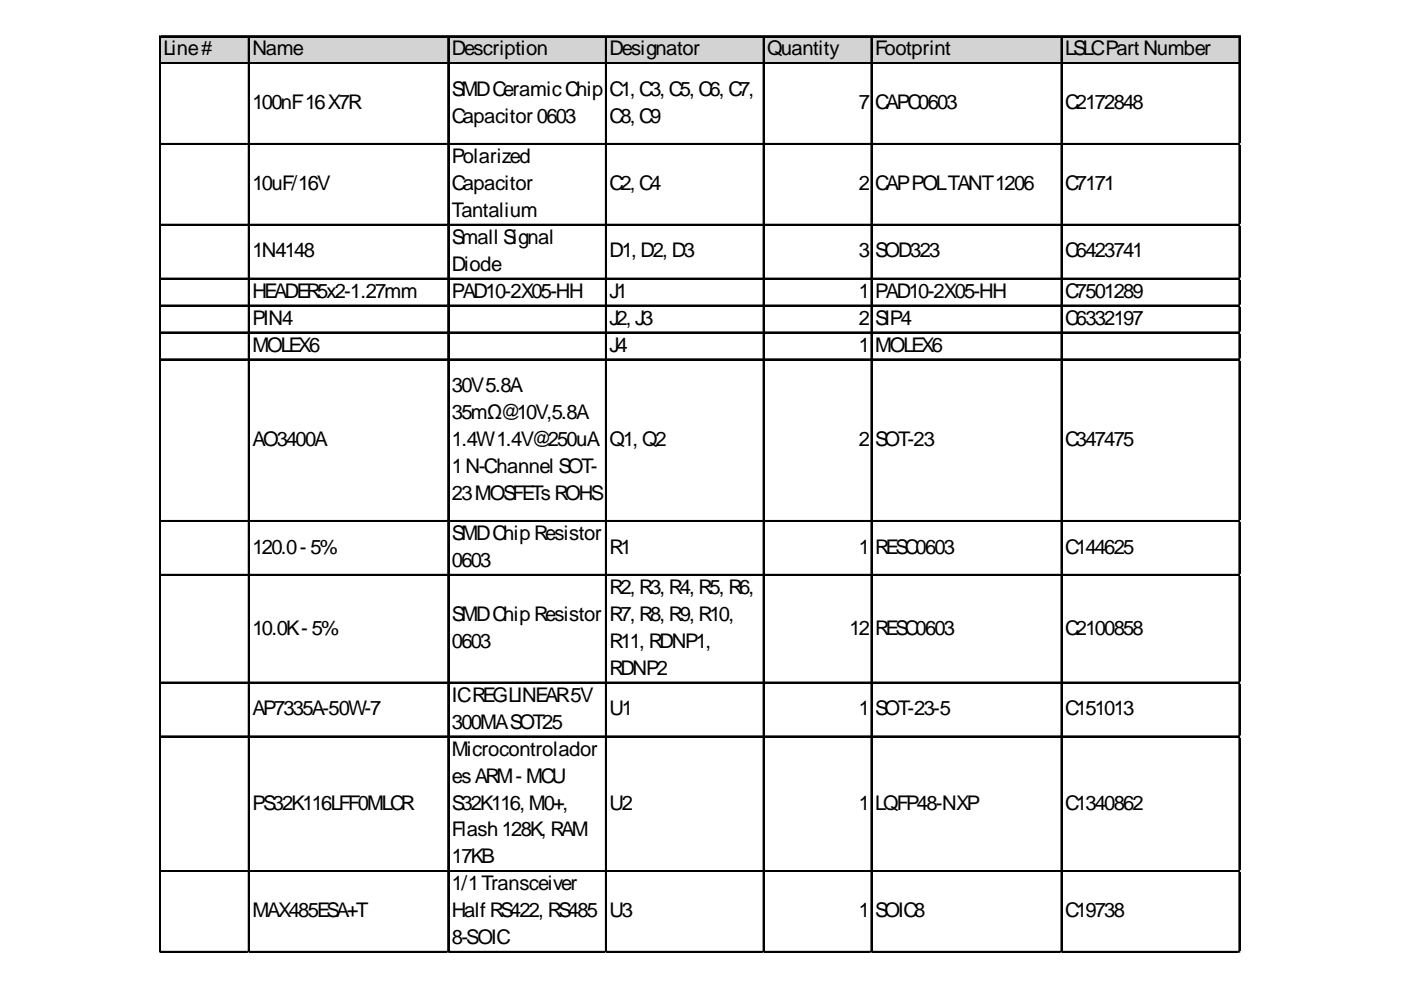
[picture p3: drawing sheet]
<svg xmlns="http://www.w3.org/2000/svg" width="297mm" height="210mm" viewBox="0 0 297 210" stroke-linecap="round" stroke-linejoin="round" font-family="sans-serif">
<defs><g id="words">
<g font-size="4.3">
<text x="34.7" y="11.8">Line#</text>
<text x="53.5" y="11.8">Name</text>
<text x="95.8" y="11.8">Description</text>
<text x="129.3" y="11.8">Designator</text>
<text x="162.7" y="11.8">Quantity</text>
<text x="185.5" y="11.8">Footprint</text>
<text x="225.8" y="11.8">LSLCPart Number</text>
<text x="53.5" y="23.2">100nF16X7R</text>
<text x="95.8" y="20.3">SMDCeramicChip</text>
<text x="129.3" y="20.3">C1, C3, C5, C6, C7,</text>
<text x="182.1" y="23.2">7</text>
<text x="185.5" y="23.2">CAPC0603</text>
<text x="225.8" y="23.2">C2172848</text>
<text x="95.8" y="26">Capacitor 0603</text>
<text x="129.3" y="26">C8, C9</text>
<text x="95.8" y="34.6">Polarized</text>
<text x="53.5" y="40.3">10uF/16V</text>
<text x="95.8" y="40.3">Capacitor</text>
<text x="129.3" y="40.3">C2, C4</text>
<text x="182.1" y="40.3">2</text>
<text x="185.5" y="40.3">CAPPOLTANT1206</text>
<text x="225.8" y="40.3">C7171</text>
<text x="95.8" y="46">Tantalium</text>
<text x="95.8" y="51.7">Small Signal</text>
<text x="53.5" y="54.6">1N4148</text>
<text x="95.8" y="57.4">Diode</text>
<text x="129.3" y="54.6">D1, D2, D3</text>
<text x="182.1" y="54.6">3</text>
<text x="185.5" y="54.6">SOD323</text>
<text x="225.8" y="54.6">C6423741</text>
<text x="53.5" y="63.2">HEADER5x2-1.27mm</text>
<text x="95.8" y="63.2">PAD10-2X05-HH</text>
<text x="129.3" y="63.2">J1</text>
<text x="182.1" y="63.2">1</text>
<text x="185.5" y="63.2">PAD10-2X05-HH</text>
<text x="225.8" y="63.2">C7501289</text>
<text x="53.5" y="68.9">PIN4</text>
<text x="129.3" y="68.9">J2, J3</text>
<text x="182.1" y="68.9">2</text>
<text x="185.5" y="68.9">SIP4</text>
<text x="225.8" y="68.9">C6332197</text>
<text x="53.5" y="74.6">MOLEX6</text>
<text x="129.3" y="74.6">J4</text>
<text x="182.1" y="74.6">1</text>
<text x="185.5" y="74.6">MOLEX6</text>
<text x="95.8" y="83.1">30V5.8A</text>
<text x="95.8" y="88.8">35mΩ@10V,5.8A</text>
<text x="53.5" y="94.6">AO3400A</text>
<text x="95.8" y="94.6">1.4W1.4V@250uA</text>
<text x="129.3" y="94.6">Q1, Q2</text>
<text x="182.1" y="94.6">2</text>
<text x="185.5" y="94.6">SOT-23</text>
<text x="225.8" y="94.6">C347475</text>
<text x="95.8" y="100.3">1N-Channel SOT-</text>
<text x="95.8" y="106">23MOSFETsROHS</text>
<text x="53.5" y="117.4">120.0- 5%</text>
<text x="95.8" y="114.5">SMDChip Resistor</text>
<text x="129.3" y="117.4">R1</text>
<text x="182.1" y="117.4">1</text>
<text x="185.5" y="117.4">RESC0603</text>
<text x="225.8" y="117.4">C144625</text>
<text x="95.8" y="120.3">0603</text>
<text x="129.3" y="126">R2, R3, R4, R5, R6,</text>
<text x="95.8" y="131.7">SMDChip Resistor</text>
<text x="129.3" y="131.7">R7, R8, R9, R10,</text>
<text x="53.5" y="134.5">10.0K- 5%</text>
<text x="95.8" y="137.4">0603</text>
<text x="129.3" y="137.4">R11, RDNP1,</text>
<text x="180.1" y="134.5">12</text>
<text x="185.5" y="134.5">RESC0603</text>
<text x="225.8" y="134.5">C2100858</text>
<text x="129.3" y="143.1">RDNP2</text>
<text x="95.8" y="148.8">ICREGLINEAR5V</text>
<text x="53.5" y="151.7">AP7335A-50W-7</text>
<text x="95.8" y="154.5">300MASOT25</text>
<text x="129.3" y="151.7">U1</text>
<text x="182.1" y="151.7">1</text>
<text x="185.5" y="151.7">SOT-23-5</text>
<text x="225.8" y="151.7">C151013</text>
<text x="95.8" y="160.2">Microcontrolador</text>
<text x="95.8" y="165.9">esARM- MCU</text>
<text x="53.5" y="171.6">PS32K116LFF0MLCR</text>
<text x="95.8" y="171.6">S32K116, M0+,</text>
<text x="129.3" y="171.6">U2</text>
<text x="182.1" y="171.6">1</text>
<text x="185.5" y="171.6">LQFP48-NXP</text>
<text x="225.8" y="171.6">C1340862</text>
<text x="95.8" y="177.4">Flash 128K, RAM</text>
<text x="95.8" y="183.1">17KB</text>
<text x="95.8" y="188.8">1/1Transceiver</text>
<text x="53.5" y="194.5">MAX485ESA+T</text>
<text x="95.8" y="194.5">Half RS422, RS485</text>
<text x="129.3" y="194.5">U3</text>
<text x="182.1" y="194.5">1</text>
<text x="185.5" y="194.5">SOIC8</text>
<text x="225.8" y="194.5">C19738</text>
<text x="95.8" y="200.2">8-SOIC</text>
</g>
</g></defs>
<path d="M34 7.8h229v5.8h-229z" fill="#d3d3d3"/>
<g fill="none" stroke="#000" stroke-width=".29">
<path d="M33.8 7.6v194.4M33.9 7.6v194.4M34.1 7.6h228.9M34.1 7.7h228.9M34.1 13.3h228.9M34.1 13.5h228.9M52.7 7.9v194.1M52.8 7.9v194.1M95 7.9v194.1M95.1 7.9v194.1M128.4 7.9v194.1M128.5 7.9v194.1"/>
<path d="M161.8 7.9v194.1M162 7.9v194.1M184.7 7.9v194.1M184.8 7.9v194.1M225 7.9v194.1M225.1 7.9v194.1M262.7 7.9v194.1M262.8 7.9v194.1M34.1 30.4h228.9M34.1 30.6h228.9M34.1 47.6h228.9M34.1 47.7h228.9"/>
<path d="M34.1 59h228.9M34.1 59.1h228.9M34.1 64.7h228.9M34.1 64.8h228.9M34.1 70.4h228.9M34.1 70.6h228.9M34.1 76.1h228.9M34.1 76.3h228.9M34.1 110.4h228.9M34.1 110.5h228.9M34.1 121.8h228.9M34.1 121.9h228.9"/>
<path d="M34.1 144.6h228.9M34.1 144.8h228.9M34.1 156.1h228.9M34.1 156.2h228.9M34.1 184.6h228.9M34.1 184.8h228.9M34.1 201.7h228.9M34.1 201.9h228.9"/>
</g>
<path d="M33.8 202v.1" fill="none" stroke="#e0e0e0" stroke-width=".29"/>
<path d="M33.8 202l.3 .1z" fill="#e0e0e0"/>
<path d="M52.7 202v.1" fill="none" stroke="#e0e0e0" stroke-width=".29"/>
<path d="M52.7 202l.3 .1z" fill="#e0e0e0"/>
<path d="M95 202v.1" fill="none" stroke="#e0e0e0" stroke-width=".29"/>
<path d="M95 202l.2 .1z" fill="#e0e0e0"/>
<path d="M128.4 202v.1" fill="none" stroke="#e0e0e0" stroke-width=".29"/>
<path d="M128.4 202l.3 .1z" fill="#e0e0e0"/>
<path d="M161.8 202v.1" fill="none" stroke="#e0e0e0" stroke-width=".29"/>
<path d="M161.8 202l.3 .1z" fill="#e0e0e0"/>
<path d="M184.7 202v.1" fill="none" stroke="#e0e0e0" stroke-width=".29"/>
<path d="M184.7 202l.3 .1z" fill="#e0e0e0"/>
<path d="M225 202v.1" fill="none" stroke="#e0e0e0" stroke-width=".29"/>
<path d="M225 202l.3 .1z" fill="#e0e0e0"/>
<path d="M262.7 202v.1" fill="none" stroke="#e0e0e0" stroke-width=".29"/>
<path d="M262.7 202l.3 .1z" fill="#e0e0e0"/>
<path d="M263 30.4h.1" fill="none" stroke="#e0e0e0" stroke-width=".29"/>
<path d="M263 30.4v.3z" fill="#e0e0e0"/>
<path d="M263 47.6h.1" fill="none" stroke="#e0e0e0" stroke-width=".29"/>
<path d="M263 47.6v.3z" fill="#e0e0e0"/>
<path d="M263 59h.1" fill="none" stroke="#e0e0e0" stroke-width=".29"/>
<path d="M263 59v.3z" fill="#e0e0e0"/>
<path d="M263 64.7h.1" fill="none" stroke="#e0e0e0" stroke-width=".29"/>
<path d="M263 64.7v.3z" fill="#e0e0e0"/>
<path d="M263 70.4h.1" fill="none" stroke="#e0e0e0" stroke-width=".29"/>
<path d="M263 70.4v.3z" fill="#e0e0e0"/>
<path d="M263 76.1h.1" fill="none" stroke="#e0e0e0" stroke-width=".29"/>
<path d="M263 76.1v.3z" fill="#e0e0e0"/>
<path d="M263 110.4h.1" fill="none" stroke="#e0e0e0" stroke-width=".29"/>
<path d="M263 110.4v.3z" fill="#e0e0e0"/>
<path d="M263 121.8h.1" fill="none" stroke="#e0e0e0" stroke-width=".29"/>
<path d="M263 121.8v.3z" fill="#e0e0e0"/>
<path d="M263 144.6h.1" fill="none" stroke="#e0e0e0" stroke-width=".29"/>
<path d="M263 144.6v.3z" fill="#e0e0e0"/>
<path d="M263 156.1h.1" fill="none" stroke="#e0e0e0" stroke-width=".29"/>
<path d="M263 156.1v.2z" fill="#e0e0e0"/>
<path d="M263 184.6h.1" fill="none" stroke="#e0e0e0" stroke-width=".29"/>
<path d="M263 184.6v.3z" fill="#e0e0e0"/>
<path d="M263 201.7h.1" fill="none" stroke="#e0e0e0" stroke-width=".29"/>
<path d="M263 201.7v.3z" fill="#e0e0e0"/>
<use href="#words"/>
</svg>
